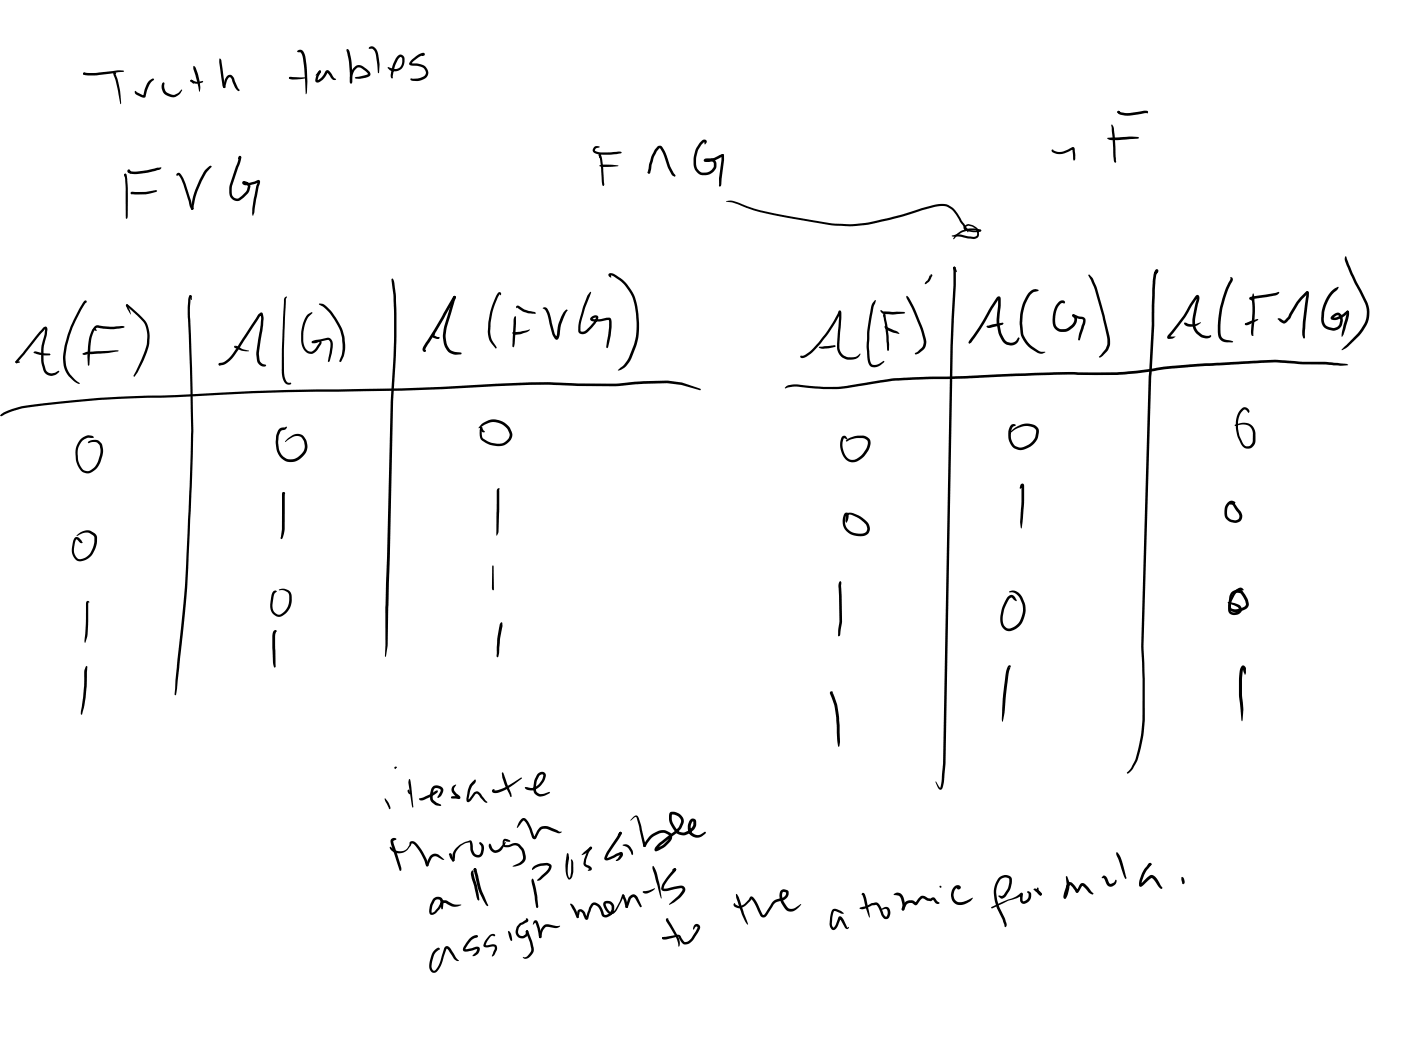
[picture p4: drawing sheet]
<svg xmlns="http://www.w3.org/2000/svg" width="108mm" height="81mm" viewBox="0 0 108 81" stroke-linecap="round" stroke-linejoin="round" font-family="sans-serif">
<g fill="#000">
<path d="M6.4 5.6h1.6a3.6 3.6 0 0 1 1.6-.1h-.1a11.2 11.2 0 0 1-2.9 .3l-.2-.1zM6.4 5.7l.1-.1 .1 .1h-.2zM6.4 5.6h.2l-.1 .1zM8.7 5.6h.2l-.1 .1 .1-.1 .2 .8 .2 .7v.9zM9.6 13.4h.1v.1h-.1zM9.6 13.4h.1v.1a.1 .1 0 0 1-.1 .1 .1 .1 0 0 1 0-.1zM9.6 13.4h.1l.1 .1v1v2.2l-.1 .2zM9.9 13.1h.1v.3l-.1-.2h.1a5.7 5.7 0 0 0 2.1-.3h.3l-.1 .2-.4 .1a3.3 3.3 0 0 1-2 .1l-.1-.1zM10.1 14.8h1.1l.8-.2 .1 .1-.9 .3h-1v-.1v.1zM10.4 7.1v-.1l.7 .4 .1-.5 .3-.7a.25 .25 0 0 1 .4-.1l-.4 .5-.3 .8a.19 .19 0 0 1-.1 .1 .19 .19 0 0 1-.2 0l-.4-.2zM12.5 6.4h.2v.4a.71 .71 0 0 0 .8 .5l.5-.4-.2 .4-.2 .2a.82 .82 0 0 1-.9-.2 .82 .82 0 0 1-.2-.9zM13.6 13.4l.1-.1a.61 .61 0 0 1 .5 .6l.7 2.2-.1 .1-.2-.3-.6-2-.2-.4-.2 .1v-.1z"/>
<path d="M15.8 13.1l.5-.3-.1 .1a5.6 5.6 0 0 0-1 1.9l-.3 1.3-.1 .1-.1-.1v-.3l.2-.9 .5-1zM14.7 6.2l.4 .1h.6l-.6 .1-.4-.1zM14.7 6.2h.1l.1 .2-.2-.1zM14.9 5.1l.2 .2 .3 .9v.6v.3l-.5-1.8zM16.9 4.5h.1l.1 .2 .3 2-.1 .1-.2-.2zM17.5 5.9l.1-.1a.34 .34 0 0 1 .5 .3l.4 .9h-.1l-.3-.3-.4-.8-.2 .3-.1 .5-.2 .1 .1-.6zM17.2 6.6h.1v.2h-.1zM18.4 12l.2 .1-.2 .2-.1-.1zM18.4 12l.2 .1v.1l-.7 2.1v.5v.3l.3 .2h.2l.2-.2a1.01 1.01 0 0 0 .5-.7l-.1-.2-.2-.1h.4l.7-.2h.1l-.4 2.5-.1 .2-.1-.5 .2-.8 .1-1 .1-.3 .1 .1-.6 .2h-.5a.15 .15 0 0 1-.1-.2 .15 .15 0 0 1 .2-.1l.3 .1 .1 .3a1.49 1.49 0 0 1-1.1 1.1 .65 .65 0 0 1-.5-.7v-.5zM22.3 5.9l1.3 .1-1 .1h-.3zM22.3 5.9l.2 .1-.2 .1zM22.9 3.9l.2-.1a.6 .6 0 0 1 .5 .8l.1 1.6-.1 1.1-.1-1.7a2.42 2.42 0 0 0-.3-1.6h-.3z"/>
<path d="M24.6 5.5l.1-.1v.2l-.4 .2zM24.6 5.5v-.1l.1 .1-.2 .7 .7-.8 .2 .1 .3 .5a.11 .11 0 0 1 .2 .1 .11 .11 0 0 1-.1 .1 .11 .11 0 0 1-.1-.1l-.5-.5-.3 .5-.3 .2a.19 .19 0 0 1-.3 0 .19 .19 0 0 1 0-.2zM26.7 3.8h.2a6.2 6.2 0 0 1 .2 2.5l-.1 .1v-.1l-.1-1.5-.2-.9h.1h-.1zM27.4 5.1l.1-.1a.76 .76 0 0 1 .8 .3l.2 .3v.3l-.8 .2h-.3l-.1-.1 .1-.1 1-.2-.6-.5-.3 .1-.3 .4-.1 .6-.1 .1a1.17 1.17 0 0 1 .4-1.3zM28.4 3.6h.1a.52 .52 0 0 1 .6 .6l.1 .8v.6l-.3-1.5-.2-.3h-.2zM30.6 4.3a.31 .31 0 0 1 .4-.1 .31 .31 0 0 1 .2 .4l-.1 .4-.2 .3-.4 .2-.5-.1-.1-.2 .6 .1 .4-.1 .1-.3v-.4l-.1-.1h-.1a2.12 2.12 0 0 0-.5 1.5l-.1 .2-.1-.2a2.78 2.78 0 0 1 .5-1.5zM31.7 4.6h.1a1.1 1.1 0 0 1 .9-.5 .12 .12 0 0 1 .1 .2 .12 .12 0 0 1-.2 0 .12 .12 0 0 1 0-.2v.2l-.4 .2-.5 .4h.4a.7 .7 0 0 1 .8 .3 .7 .7 0 0 1-.1 .8 1.29 1.29 0 0 1-1 .2h-.1l-.1-.2h.6l.5-.1 .1-.2v-.2a.72 .72 0 0 0-.8-.4h-.1a.24 .24 0 0 1-.4-.1 .24 .24 0 0 1 .2-.4zM46.1 11.9h.2l-.1 .3zM45.8 11.3h.2h.2l-.3 .1v.2a3.1 3.1 0 0 0 1.7 .1l.3 .1a3.2 3.2 0 0 1-2.1 0l-.1-.2zM46.2 11.9h.1l-.1 .1h-.1zM46.2 12.7h.7l.8 .1-1.3 .1zM46.2 11.9h.1l.1 .4 .2 1.9-.1 .1-.1-.3z"/>
<path d="M46.5 14.2v.1zM50.7 11.3l.2-.1a1.08 1.08 0 0 1 .5 .9l.3 .8 .3 .6v.1l-.2-.1-.3-.5-.4-1.1-.2-.5-.3 .2-.2 .5-.3 1.2-.2 .1v-.1l.1-.1-.1 .1 .3-1.2zM54 10.9l.2-.1h.2l.1 .1-.2 .2-.1-.1a1.77 1.77 0 0 0-.3 2.2l.2 .1 .6-.1 .3-.3v-.3l-.2-.2h-.4v-.1h.3l1-.4v.2l-.6 .2-.7 .2a.15 .15 0 0 1-.2-.2 .16 .16 0 0 1 .3-.1 .6 .6 0 0 1 .7 .3v.1a.88 .88 0 0 1-.9 .9 .88 .88 0 0 1-.9-.9 2.13 2.13 0 0 1 .6-1.7zM55.6 11.9h.2v.4l-.2 2-.1 .1-.1-.1v-.6zM55.9 15.5h.4l.4 .1a17.7 17.7 0 0 0 5.1 1.2 14.1 14.1 0 0 0 4.9 .4l2.7-.6 2.6-.8a1.48 1.48 0 0 1 1.8 .7l.8 1.2v.2l-.3-.3-.9-1.4a1.25 1.25 0 0 0-1.4-.3l-3.2 1a11.6 11.6 0 0 1-4.9 .4 35.5 35.5 0 0 1-6.4-1.3zM73.3 18.2l.6-.1 1.1 .2 .2-.1 .1-.2-.1-.3-.3-.2-.3-.1-.2 .1v.1l.6 .2 .5-.1 .1 .1a.65 .65 0 0 1-.7 .1l-.5-.1-.2-.3 .4-.2 .4 .1a.67 .67 0 0 1 .4 .8l-.1 .1-.3 .1zM73.7 18.1a1.93 1.93 0 0 1 1.9-.4v.1h-.1a2.04 2.04 0 0 0-1.3 .1l-.7 .5zM81.1 11.5v.1l.7 .1 .9-.4 .2 .6-.1 .5-.1-.1-.1-.8h.1l-.4 .2a1.08 1.08 0 0 1-1.3 0zM85.3 10.7l1.8-.2 .7 .1-1.7 .2h-.5zM85.6 9.6h.1l.1 .2 .1 .7 .1 2h-.1l-.1-.1v-.4zM86.1 8.6h.2l-.1 .1h-.1zM86.1 8.6h.3a3.8 3.8 0 0 0 1.8-.1l.3 .1-.1 .2-.1-.1h.1h-.2a3.7 3.7 0 0 1-1.9 .1l-.2-.1z"/>
<path d="M86.1 8.6h.2h-.2h.1l.1 .1h-.2zM103.6 19.8h.1l.5 1.3 1.2 2.2a2.33 2.33 0 0 1-.7 2.6l-.8 .8-.5 .3 1.2-1.3a2.14 2.14 0 0 0 .6-2.3l-1.2-2.4-.4-.9zM.1 31.9a7.3 7.3 0 0 1 3.3-.8l4.4-.5 4.6-.1a305.6 305.6 0 0 1 18.5-.6l3.2-.1a85 85 0 0 1 8.4-.3l5 .1 2-.2a8.4 8.4 0 0 1 4.5 .6l-.1 .1a9.3 9.3 0 0 0-4.4-.5l-2 .2-6.6-.1a535.2 535.2 0 0 1-21.5 .6l-5.9 .3a67.8 67.8 0 0 0-12.3 1l-1.1 .5-.1-.1zM3.3 25.2a.19 .19 0 0 1 .3 0 .19 .19 0 0 1 0 .3l-.2 1.2a3.6 3.6 0 0 0 .1 1.8l.2 .2 .2 .1 .6-.2h.1l-.3 .3-.3 .1a.66 .66 0 0 1-.7-.6l-.1-.6v-.9l.3-1.6-2.2 2.7-.1-.1zM1.2 27.8h.2l-.1 .2-.1-.1zM1.2 27.8l.3 .1-.2 .1zM2.6 27.2l.1-.1 1.2 .2-.5 .1zM6.4 27.2l.4-.1 2.3-.1-.8 .2-1.8 .1h-.2zM6.5 23.2h.1l.1 .1h-.2h.1l-.7 1.2a5.5 5.5 0 0 0-.7 4l.2 .4 .8 .6-.1 .1-.3-.2-.5-.4a2.97 2.97 0 0 1-.2-2.8l.6-1.6zM7.3 25.2l.2-.1 1 .1 .9-.1 .2 .1-.9 .2-1.2-.1-.3 .2-.1-.1zM6.2 33.8l.6-.3 .3 .1 .1 .1-.5 .1a1.2 1.2 0 0 0-.7 1.3v.4a.76 .76 0 0 0 .8 .8 1.26 1.26 0 0 0 .8-1l.1-.5v-.5l-.4-.2-.5 .1a.15 .15 0 0 1 0-.2 .15 .15 0 0 1 .2-.1h.5l.4 .4a2.22 2.22 0 0 1-.4 1.7 .86 .86 0 0 1-.9 .5 .86 .86 0 0 1-.7-.8l-.1-.5a1.55 1.55 0 0 1 .4-1.4zM7.2 25.3h.1l.2 .2-.2-.1-.2 .6-.3 2.2-.1-.7 .1-.7a2.9 2.9 0 0 1 .4-1.5z"/>
<path d="M9.7 23.5h.1v.1h-.1zM9.8 23.5l1.2 1a2.17 2.17 0 0 1 .5 1.9l-.4 1.4-.5 .9-.3 .3v-.1l.8-1.6a2.8 2.8 0 0 0 0-2.4l-1.4-1.3zM9.7 23.5h.2l.2 .7-.3-.4zM14.6 22.8h.2v.3zM14.6 22.8h.2l-.2 1.1a171 171 0 0 1-.8 27.4l-.2 1.8-.1 .5-.1-.1 .1-1.1a152.8 152.8 0 0 0 1.2-16.2 206.4 206.4 0 0 0-.2-12.4v-.8zM19.9 24.2l.3-.1 .1 .3-.1 1.2a4.3 4.3 0 0 0-.2 2.2l.2 .2 .3 .2a.47 .47 0 0 1-.7-.4 4.7 4.7 0 0 1 .2-2.3l.1-.9v-.4h.1l-1.6 2.4a2.86 2.86 0 0 1-1.4 1.5l-.2 .1v-.1l-.1 .1-.1-.1 .1-.1a1.35 1.35 0 0 0 1.1-.8zM18 26.7l.2-.1 1 .4h-.6l-.5-.2zM21.8 37.9h.1l.1 .1-.2 .1zM21.8 37.9l.1 .1v2.8l-.1 .6-.1 .1h-.1l.1-.7zM22 22.9h.1l-.1 .2v1.4l-.1 4.2 .2 .7 .4 .1-.2 .1a.63 .63 0 0 1-.6-.7l.1-4.4zM21.5 33.1l.2-.2h.4l-.1 .2-.4 .2a1.86 1.86 0 0 0 .2 1.9 1.05 1.05 0 0 0 1.7-.9l-.2-.5a.56 .56 0 0 0-.7-.1l-.6 .4 .5-.5a.7 .7 0 0 1 .9 .1l.3 .6a1.23 1.23 0 0 1-1.3 1.3 1.23 1.23 0 0 1-1.2-1.4 1.56 1.56 0 0 1 .3-1.1zM23.7 24.3l.3-.3 .1 .1-.3 .2a2.64 2.64 0 0 0-.4 2l.2 .6 .3 .2 .4-.2 .3-.5h-.6a.43 .43 0 0 1 .6-.2l.2 .1-.1 .2a1.33 1.33 0 0 1-.6 .8h-.1a.89 .89 0 0 1-.8-1 2.92 2.92 0 0 1 .5-2z"/>
<path d="M24 26.3l1.2-.3 .3 .2 .1 .5-.2 1-.1 .2v-.1l.2-1.1-.1-.4-.2-.1-.7 .2a.24 .24 0 0 1-.3 .1 .24 .24 0 0 1-.2-.2zM24.6 23.4a2.11 2.11 0 0 1 1.4 1.2 3.5 3.5 0 0 1 .6 2.4l-.1 .5-.2 .4h-.1l.2-1.4a4.1 4.1 0 0 0-1.8-3.1zM30.2 21.5h.1l.1 .2a35.1 35.1 0 0 1 0 8l-.5 20-.2 .9v-3.8l.4-15.9a44.2 44.2 0 0 0 .1-9.1zM34.9 22.8h.2v.2l-2.4 3.9a.11 .11 0 0 1-.1 .2 .11 .11 0 0 1 0-.2v-.2zM32.7 26.9l.1 .1v.1h-.1zM32.7 27l.1 .1h-.1zM33.3 25.7l.2-.1v.1v.2l.4 .1-.2 .1-.3-.1-.1-.1zM34.9 22.8h.2v.2h-.1zM35 22.8h.1v.1l-.7 2.3a1.89 1.89 0 0 0 .3 1.8l.9 .2-.1 .1h-.4a1.35 1.35 0 0 1-1-1.7zM37 32.9h.1v.1h-.1zM37.1 32.7a1.46 1.46 0 0 1 2.2 .2l.1 .3a.94 .94 0 0 1-.2 .9 .94 .94 0 0 1-1 .3l-.7-.2a.83 .83 0 0 1-.4-1.3l.1 .1v.7l.1 .1a1.79 1.79 0 0 0 1.5 .3l.4-.3 .1-.3a1.25 1.25 0 0 0-1.6-.9l-.8 .4zM37 32.9h.1l.3 .4a.26 .26 0 0 1-.3-.1 .26 .26 0 0 1-.1-.2z"/>
<path d="M38.3 37.7h.2v1.7l-.1 1.6-.1 .3v-3.4zM38.4 22.6l.1-.1 .1 .1v.1h-.1l-.1 .1a5.9 5.9 0 0 0-.6 2.7v.1a1.61 1.61 0 0 0 .4 1.1l.1 .1h-.1a1.62 1.62 0 0 1-.6-1 6.1 6.1 0 0 1 .7-3.1zM39.5 25.6l.1-.1v.2v-.1l1.2-.2a.2 .2 0 0 1-.3 .2l-.7 .2a.18 .18 0 0 1-.2 0 .18 .18 0 0 1-.1-.2zM39.6 24.4h.2v.5l-.1 1.6-.2 .3v-.2zM39.8 23.6l1.5 .5h-.6l-.4-.1-.4-.3-.1 .1v-.1zM41.8 23.7h.2a.56 .56 0 0 1 .4 .5l.3 1.5 .2 .3h-.1l.2-.9 .3-.7 .3-.5 .1-.1v.1l-.5 1.1-.1 .6a.38 .38 0 0 1-.3 .6l-.2-.4-.5-1.7zM45.5 22.5v.1l-.7 2.1-.1 .8h.4l.4-.3 .4-.7h-.1l-.2 .1 1.3-.1 .2 .1a4.8 4.8 0 0 1-.3 2.2l-.1-.1a5.9 5.9 0 0 0 .2-2l-.7 .1h-.6l-.1-.3 .2-.2h.3l.1 .2-.4 .6a.93 .93 0 0 1-1 .6l-.1-.2a4.8 4.8 0 0 1 .3-1.9l.4-.8zM46.9 21.1h.4a3.6 3.6 0 0 1 1.9 3.2v1.3l-.2 1.1a3.5 3.5 0 0 1-.7 1.5l-.4 .3h-.3l.5-.4a3.6 3.6 0 0 0 .7-1.5l.2-1v-1.3a3.2 3.2 0 0 0-2-3.1l.1 .2-.2-.1zM60.6 29.8l.7-.2 1.6 .2a10 10 0 0 0 3.2-.2l1.8-.3a49.7 49.7 0 0 1 6.6-.3l6.7-.3h4.9l5.6-.6 6.5-.4 2.2 .2h1.8l1.7 .2-.6 .1-5.1-.3-6.4 .4-5.7 .6h-4.9l-7.6 .3a43 43 0 0 0-5.6 .3l-2.1 .3a9.8 9.8 0 0 1-3 .1l-1.6-.1-.8 .1zM64.6 23.9l.2 .1v.2l-.1 2.3a.92 .92 0 0 0 .3 .9l.3 .1h.5l.5-.2-.1 .2-.3 .2a1.12 1.12 0 0 1-1-.1 1.09 1.09 0 0 1-.4-1.1l.1-2.4h.2l-.4 .8-.8 1a5.4 5.4 0 0 1-1.5 1.6 .21 .21 0 0 1-.3 .1 .21 .21 0 0 1-.1-.2l.1 .1 .2-.1a7.1 7.1 0 0 0 1.9-2.1zM63.1 26.8l1.2-.2 .1 .1-1 .2zM64.9 33.6h.2l.2 .2h-.3a1.25 1.25 0 0 0 .6 1.6 1.51 1.51 0 0 0 1.3-1.3l-.1-.2-.3-.1a1.67 1.67 0 0 0-1.2 .2l-.1-.1a1.73 1.73 0 0 1 1.3-.3 .66 .66 0 0 1 .6 .4 .66 .66 0 0 1-.2 .7 1.29 1.29 0 0 1-1.5 .8 1.53 1.53 0 0 1-.5-1.9z"/>
<path d="M67.4 23.1l.1 .1-.2 .4a12.7 12.7 0 0 0-.4 3.1l.1 1 .2 .4a.53 .53 0 0 0 .6-.1l.3-.2v.1l-.2 .2a.59 .59 0 0 1-.8 .2 .59 .59 0 0 1-.3-.7v-.8a12.9 12.9 0 0 1 .3-3.1l.1-.3zM67.8 23.9l1.9 .2-.8 .1h-.8zM68.1 24.2l.1 .1-.1 .1zM68.1 24.2h.1l.2 .8 .1 1.5-.1 .6v-.1zM68.2 25.1l1.1 .6-.8-.2a.33 .33 0 0 1-.3-.4zM69.8 22.8h.1l.1 .1 .4 .7 .7 1.7a1.81 1.81 0 0 1 .2 1.4l-.5 .5-.3 .1 .6-.6 .1-.4-.3-1.1zM71.7 21.1l.1 .1-.1 .4-.4 .3 .3-.6 .1-.1v.1v-.1zM73.4 20.6l.1-.1 .1 .1 .1 1.4-.3 4.7-.5 32.1-.3 1.9a.19 .19 0 0 1-.2 .2 .19 .19 0 0 1-.1-.2l-.2-.5 .4 .5 .2-1.9 .5-32.1 .3-4.7zM73.5 20.6h.1l.1 .3v.1l-.2-.3zM76.8 22.9l.1-.1a.16 .16 0 0 1 .2 .1 .16 .16 0 0 1 0 .1l-.1 1.7 .1 .9a1.15 1.15 0 0 0 .5 .8h.5l.3-.4 .2 .1-.2 .3-.2 .1-.3 .1h-.3a1.3 1.3 0 0 1-.7-1l-.1-.9 .1-1.7h.1l-1.4 2.4-.8 1-.1 .1-.1-.1zM76 25.2l1.2-.3h.1l-1 .4zM77.9 32.8l.2-.1 .2 .1-.3 .1-.1 .2v.8a.8 .8 0 0 0 .6 .6 .8 .8 0 0 0 .8-.3 1.11 1.11 0 0 0 .5-1l-.1-.2a1.49 1.49 0 0 0-1.9 .4 .87 .87 0 0 1 .6-.6 1.35 1.35 0 0 1 1.4 0 .52 .52 0 0 1 .2 .7 1.39 1.39 0 0 1-1.9 1 1.39 1.39 0 0 1-.4-1.2z"/>
<path d="M78.7 37.3h.2v.2v1.4l-.2 1.8-.1-.5 .1-2.8 .1 .1-.2 .2zM79.3 22.5l.4-.2 .3 .1-.4 .1a2.81 2.81 0 0 0-.8 1.9v1.2a1.91 1.91 0 0 0 .7 1.1l.6 .4 .4 .1h-.4l-.7-.3a2.08 2.08 0 0 1-.8-1.3 4.1 4.1 0 0 1 .6-3zM81.6 23.3l.3-.2 .2 .2-.1 .1-.1-.1-.2 .1a1.66 1.66 0 0 0-.2 1.8l.2 .2a.99 .99 0 0 0 1-.6l.1-.3-.2-.2 .1-.1 .3 .2v.3a1.01 1.01 0 0 1-.8 .8 1.01 1.01 0 0 1-1-.3 2.1 2.1 0 0 1 .4-1.9zM82.7 24.2l.5 .2a.34 .34 0 0 1 .4 .3l-.5 1.5v-.5l.4-1-.9-.3zM83.9 21.1l.3 .3a10.7 10.7 0 0 1 .9 2.9l.4 1.5a1.33 1.33 0 0 1-.2 1.3l-.4 .4-.2 .1v-.1l.5-.6a1.14 1.14 0 0 0 .1-.9l-.4-1.6a11.9 11.9 0 0 0-.9-2.8l-.1-.4zM89.1 20.8l.1-.1 .1 .2-.2 .3-.2-.1 .1-.2h.1h.1l-.1 .3-.1 1-.1 2.8-.2 4-.6 20.8 .1 5.7-.1 1.4a7.1 7.1 0 0 1-.7 2.2l-.5 .5-.1-.1 .4-.4a5 5 0 0 0 .6-2.1l.2-1.5v-3.2l-.1-2.5 .6-20.8 .2-4 .1-3.4 .1-.5zM92.1 22.8a.2 .2 0 0 1 .3 0 .2 .2 0 0 1 0 .3l-.3 1.3a1.26 1.26 0 0 0 .2 1.2l.4 .2 .3 .1 .3-.1v.1a.39 .39 0 0 1-.5 .2l-.2-.1-.4-.3a1.45 1.45 0 0 1-.3-1.4l.3-1.4h.1l-1 1.6-1.2 1.5v-.1h.5l-.1 .1a.29 .29 0 0 1-.3 .2 .29 .29 0 0 1-.3-.3l1.3-1.6zM91.2 24.9l.1-.1 .3 .2h.4l.5-.2-.2 .2a.92 .92 0 0 1-1 0zM94.8 21.4a.19 .19 0 0 1 .2 .1 .19 .19 0 0 1-.1 .3l-.3 .5a7.8 7.8 0 0 0-.6 3.3 .61 .61 0 0 0 .8 .6l.2 .1a.79 .79 0 0 1-1.2-.6 8.3 8.3 0 0 1 .7-3.5l.3-.7zM95 38.7h.1h.1l-.1 .1zM94.6 38.7l.3-.1 .3 .1-.1 .1h-.3a.69 .69 0 0 0-.3 .7 .69 .69 0 0 0 .5 .6l.4-.1 .1-.3-.5-.8h-.2v-.1h.3l.5 .6a.53 .53 0 0 1 .1 .6 .53 .53 0 0 1-.6 .3 .84 .84 0 0 1-.7-1.3zM95.9 24.9l.6-.2 .5-.1-.8 .4-.2 .1z"/>
<path d="M95.9 24.9h.1l.1 .1h-.1zM95.9 25l.1-.1 .1 .1-.1 .1zM95.6 31.5l.2-.1h.3a.19 .19 0 0 1 .2 .2 .19 .19 0 0 1-.1 .2l-.2-.2h-.2a1.88 1.88 0 0 0-.2 2.1l.3 .6 .4 .1 .2-.3v-.7a.71 .71 0 0 0-.9-.7l-.4 .1-.1-.1a1.44 1.44 0 0 1 1.1-.1l.4 .3 .1 .5v.8l-.4 .4a.58 .58 0 0 1-.7-.4 2.31 2.31 0 0 1 0-2.7zM96.3 22.9l2.2-.4 .1 .1-.3 .2-.7 .1-1.2 .2v-.2l.1 .1v.2l-.2-.2zM96.5 22.6h.1l.1 .3v1l-.2 1.9h.1l-.1 .1-.1-.4zM98.4 24.6l.2-.1 .4 .2 .2-.3 .8-1.2a1.64 1.64 0 0 1 .7-.8l.1 .2h-.1h.1l-.7 .8-.9 1.3a.46 .46 0 0 1-.8-.1zM100.7 22.5h.1l.1 .2-.4 3.4-.1-.2-.1-.4zM102.6 22.4l.5-.3v.2a2.72 2.72 0 0 0-1.1 2v.5a.56 .56 0 0 0 .6 .4l.2 .1 .3-.1 .2-.5-.1-.3-.1-.1-.4 .2h.1a1.38 1.38 0 0 0 1-.5h.1v.1a1.27 1.27 0 0 1-1.3 .5 .42 .42 0 0 1 .5-.5l.3 .2a.94 .94 0 0 1-.1 1 .89 .89 0 0 1-1 .1 .89 .89 0 0 1-.5-.9 3.2 3.2 0 0 1 .8-2.1zM103.8 24v-.1a.27 .27 0 0 1 .1 .4l-.4 1.5-.1 .2v-.4zM5.9 41.3l.4-.4h.6l.5 .3 .1 .5a1.42 1.42 0 0 1-1.5 1.5l-.2-.1a1.06 1.06 0 0 1-.2-1l.1-.6 .3-.1 .4 .4h-.2l-.3-.2-.2 .6a.64 .64 0 0 0 .6 .9l.1-.1a1.37 1.37 0 0 0 .9-1.3v-.4l-.4-.2a.98 .98 0 0 0-1 .2zM6.6 51.4h.1v1.5l-.2 1.4-.2 .8-.1-.3 .3-1.9v-1.2zM6.7 46.3l.2 .1h-.1v.7a5.4 5.4 0 0 1-.2 2.4h-.1v-.1z"/>
<path d="M21.1 48.6l.1-.1 .1 .1-.1 .4v2.3v.2l-.2-.3v-1.4v-.8zM21.1 45.6l.1-.1 .1 .1-.2 .2-.1 .8a.55 .55 0 0 0 .1 .6 .55 .55 0 0 0 .6 .1l.2-.2a1.28 1.28 0 0 0 .4-.8l-.1-.6-.3-.2-.4-.1h.4l.4 .1 .1 .3 .1 .5a1.18 1.18 0 0 1-1.2 1.2 .86 .86 0 0 1-.5-1l.1-.6zM30.4 59.1h.2l-.1 .2zM38 43.6l.1 1.8-.1 .1-.1-.2zM38.6 48h.1v.2l-.2 1-.1 1.2-.1 .3v-.1v-1.4zM38.7 59.6l.1-.1 .6 1.6v.3l-.5-.9zM64 53.3h.2l-.1 .1h.1l.3 .9 .1 .5 .1 2.4-.1 .4-.1-.6-.1-1.9-.1-.8-.4-.9zM64.7 44.8l.1 .1 .1 3-.2 1-.1 .1 .1-1.1-.1-2.8zM65.1 39.5a.22 .22 0 0 1 .3 .1 .22 .22 0 0 1 0 .3l-.2 .4-.1-.2 .1-.4-.1 .3a1.03 1.03 0 0 0 .5 1 1.03 1.03 0 0 0 1.2-.1v-.3a1.1 1.1 0 0 0-.7-.7l-.9-.3 .3-.1a2.04 2.04 0 0 1 1.3 .8 .65 .65 0 0 1 .1 .8 .65 .65 0 0 1-.8 .2 1.15 1.15 0 0 1-1-.5 1.15 1.15 0 0 1 0-1.3zM77.7 51.3h.1l.1 .1h-.1h.1l-.2 .5-.3 3-.2 .7 .1-2.1 .2-1.7zM77.8 45.6a.73 .73 0 0 1 1 .4l.2 .5a1.6 1.6 0 0 1-1.3 2.1 .91 .91 0 0 1-.6-1.2 2.13 2.13 0 0 1 .8-1.5 .35 .35 0 0 1 .4 .2v.2l-.3-.2h-.1a2.6 2.6 0 0 0-.6 1.7 .57 .57 0 0 0 .3 .6 .57 .57 0 0 0 .7-.2 1.7 1.7 0 0 0 .5-1.7l-.2-.4a.86 .86 0 0 0-.9-.5zM94.9 45.6l.2-.1 .6 .2h-.6l-.2 .3v.9l.2 .1 .3-.1 .5-.2 .1-.1-.1-.3-.4-.7h-.2l-.2 .2-.1-.1 .2-.3h.3l.2 .1a1.87 1.87 0 0 1 .5 1v.2a.98 .98 0 0 1-1.5 .2v-.9z"/>
<path d="M95.2 45.5l.4-.2 .2 .2h-.3l-.2 .2-.5 .8 .1 .6 .3 .1 .3-.2-.1-.2-.8-.4 .5 .1 .5 .2a.45 .45 0 0 1 0 .5 .45 .45 0 0 1-.5 .2l-.3-.1-.1-.2a1.72 1.72 0 0 1 .3-1.3zM95.7 51.3a.3 .3 0 0 1 .3 .1 .3 .3 0 0 1 0 .4l-.1 .2-.2-.5h.1l-.1 .8 .1 2.3-.1 1-.2-2.3v-1.3zM29.6 61.5l.4 .4 .1 .3-.1 .2zM30 65.3l.1-.1 .5 .4h.5l.3-.2 .2-.5 .2-.1a3.2 3.2 0 0 1 1.2 1.8v.1h-.2l-.4-1-.6-.7h-.1l-.4 .5-.4 .2a.74 .74 0 0 1-.9-.4zM30.1 64.7l.2-.1 .3 .1-.3 .1v.1l.6 2a.12 .12 0 0 1-.1 .2 .12 .12 0 0 1-.1-.2l-.6-1.8zM31.5 60.8l.1 .3a.09 .09 0 0 1-.1 .1 .11 .11 0 0 1-.1-.2zM31.5 60.1h.1v.2l.2 1.9-.3-1.8zM32.3 61.6l1.3-.7 .1 .1-.3 .3-.5 .2a.37 .37 0 0 1-.6 .1zM33.2 65.9l.2-.1h.3l.5 .4h-.1l-.5-.2h-.2l-.5 .8-.1-.1zM33.4 60.6l.4-.1 .2 .1 .2 .3-.2 .4-.3 .2v-.1l.3-.5-.4-.2-.2 .1v.8l.6 .4-.1 .1-.4-.1a.92 .92 0 0 1-.1-1.4zM33.5 73.2a.26 .26 0 0 1 .4-.1l-.1 .1-.1-.1 .1 .1-.3 .3-.2 .5a.71 .71 0 0 0 .1 .8 .67 .67 0 0 0 .5-.6l.4-1.3a.32 .32 0 0 1 .5 .3l.6 .8h-.2a1.39 1.39 0 0 1-.6-.7l-.2-.2-.2 .6a2.05 2.05 0 0 1-.6 1.2h-.3a.8 .8 0 0 1-.1-1zM33.4 69.2l.3-.1 .3 .1 .2 .3-.1 .5v.1l-.1-.1-.1-.6-.2-.1-.2 .1-.2 .4v.5l.2-.1 .6-.8h.3l.2 .1a1.14 1.14 0 0 0 .9 .2v.1a1.01 1.01 0 0 1-1.2-.2h-.1l-.6 .7-.3 .2a.26 .26 0 0 1-.2-.1 .26 .26 0 0 1 0-.3l.1-.4z"/>
<path d="M34.6 65.8h.2l.2 .5a.51 .51 0 0 1-.4-.4h.1h-.1zM34.9 60.6l.2-.1-.1 .4 .4 .4a.15 .15 0 0 1 .1 .2 .15 .15 0 0 1-.2 .1l-.5-.1 .1-.2 .5 .1-.1 .1-.2-.2a.52 .52 0 0 1-.2-.7zM34.8 61.4h.1l-.1 .1zM35.2 65.3l.3-.2 .7-.3a.31 .31 0 0 1 .2 .4v.3a.4 .4 0 0 0 .5 .4l.1-.2 .1-.3-.2-.4 .1-.1 .2 .1 .1 .3-.1 .5-.1 .2a.56 .56 0 0 1-.9-.5v-.6a1.37 1.37 0 0 0-1 .7l-.1 .5a.2 .2 0 0 1-.2 .2v-.5zM34.9 66.2h.1v.2l-.2-.1zM36.3 67.1h.2l.2 1.1 .2 1.2-.2-.3-.4-1.5v-.3zM36.5 66.9h.1l.1 .1-.2 .2zM36.4 60.2l.2-.1h.1l-.4 .8-.2 .8v-.1l.5-.6a.38 .38 0 0 1 .5 .3l.5 .5-.1 .1-.2-.1-.5-.6-.5 .4a.2 .2 0 0 1-.2 .2 .2 .2 0 0 1-.2-.2l.2-.8zM36.7 72.1h.1v.1h-.1zM36.5 66.9l.2 .1 .4 1.4 .5 1.3v.1l-.4-.4-.3-.8zM36.2 72.3a.44 .44 0 0 1 .6-.1l-.5 .3-.5 .6 1-.2a.2 .2 0 0 1 .2 .3l-.2 .3-.3 .2-.1-.1 .3-.2 .1-.3-.8 .2a.24 .24 0 0 1-.3 0 .24 .24 0 0 1 0-.4zM37.7 65l.3 .4 .2 .1 .2-.1 .6-.5-.5 .7-.3 .1-.3-.1a.54 .54 0 0 1-.2-.6z"/>
<path d="M37.7 72.1l.2-.1a.12 .12 0 0 1 .2 0 .12 .12 0 0 1 0 .2l-.1-.2v.1l-.2 .1-.4 .6h.6a.31 .31 0 0 1 .3 .2 .31 .31 0 0 1-.1 .3l-.1 .3-.2 .1 .2-.7h-.5a.23 .23 0 0 1-.3 0 .23 .23 0 0 1 0-.3zM37.9 60.8h.2v.1a1.35 1.35 0 0 0 .9-.3l1.1-.7 .1 .1-.9 .7a1.46 1.46 0 0 1-1.3 .4zM39.1 71.8h.1l.2 .2 .1 .5h-.1zM38.8 64.7h.3l.2 .1v.1l-.4-.1v.3l.8-.1 .4 .1 .3 .5 .1 .5-.1 .3a1.11 1.11 0 0 1-.9 .4l.8-.6-.1-.6-.4-.4-.6 .1h-.4l-.1-.3zM40.2 63.1l.2-.1 .3 .3 .3 .5 .2 .7 .2-.5a.67 .67 0 0 1 .9-.3l1 .4-.3 .1-.9-.3h-.3l-.2 .2-.3 .5-.2 .1-.1-.2-.2-.7-.4-.6-.6 .6zM41.4 59.6l.4-.1 .3 .2-.1 .4-.3 .4-.7 .4h-.4l-.2-.2 .1-.1 .5 .1 .4-.1 .4-.5v-.4l-.2 .1-.2 .3-.1 .9 .3 .2 .7-.2 .1 .1-.5 .2-.4 .1a.56 .56 0 0 1-.4-.7l.1-.6zM40 71.2l.5-.3a.11 .11 0 0 1 .2-.1 .11 .11 0 0 1 0 .2l-.6 .3-.1 .2-.1 .3 .1 .3h.3l.2-.1v-.3h.1l.1 .1v.3l-.4 .2-.4-.1a.52 .52 0 0 1-.1-.6zM40.5 71.7h.2l.4 1.4v.3l-.3 .4a.25 .25 0 0 1-.3 .1 .25 .25 0 0 1-.2-.2h.3l.3-.5zM41.1 66.8l.4-.2 .7-.1a.35 .35 0 0 1 .3 .3 .35 .35 0 0 1-.2 .4l-.6 .6-.3 .1v-.1l.7-.7 .2-.3-.2-.1h-.5l-.6 .3zM41.2 71v-.1a.23 .23 0 0 1 .3 .3l.2 1-.1 .1-.1-.1-.2-1.1-.2 .1zM41 67.7h.1l.2 .8 .2 1.3-.1 .2-.1-.1zM41.9 71.3l.3-.1 1 .2-.3 .1-.8-.1-.3 .3v.3a.15 .15 0 0 1-.1 .2 .15 .15 0 0 1-.2 0l.1-.5z"/>
<path d="M41.6 72.1h.1v.2h-.1zM43.7 65.8v-.1l.1 .1v.3l-.1 1.1 .2 .5 .1-.5v-1l.2 .2v.8l-.1 .4a.21 .21 0 0 1-.3 .2 .21 .21 0 0 1-.1-.3l-.1-.8zM43.9 69.7l.1-.1a1.69 1.69 0 0 1 .6 1l-.1 .1h-.1zM44.5 70.1h.2h.2l.3 .6 .2-.8 .2-.3 .3-.1 .3 .2 .3 .8h.2l.3-.2 .1-.4-.1-.3h-.3l.2 .6 .3 .1 .2-.2 .5-1.1h.2v.1l-.6 1.1a.41 .41 0 0 1-.6 .2l-.4-.6v-.2l.1-.1 .3-.1 .3 .1 .1 .3v.3a.66 .66 0 0 1-.8 .5l-.4-.7-.3-.2-.2 .3-.3 .8a.15 .15 0 0 1-.1 .1 .15 .15 0 0 1-.2-.2l-.1-.3-.2-.2-.1 .5h-.1zM44.5 70.6h.1l-.1 .1h-.1zM45 65.7l.4-.4h.2v.1l-.2 .2-.6 .3zM45.5 65.3v-.1a.26 .26 0 0 1-.1 .4l-.3 .9 .4 .3 .1 .2-.3 .1v-.1l.1-.1-.3-.2-.1-.2 .2-.8zM47.7 64.1l.2 .1-.2 .2-.1-.1zM47.7 64.1h.2v.3l-1.2 1.7 .7-.2a.49 .49 0 0 1 .6-.2v.3l-.3 .3h-.3l.4-.5 .1 .1-.8 .3a.34 .34 0 0 1-.5 0l.2-.5zM48 68.9l.1 .1-.1 .1-.1-.1zM48 65.1a.61 .61 0 0 1 .7 .8l-.3-.6zM47.9 69h.2l.2 .3 .1 .6-.1 .1-.1-.1z"/>
<path d="M48.5 69.1l.2-.2a.34 .34 0 0 1 .4 .2l.4 .7-.1 .1-.6-.8-.2 .2-.3 .7-.1-.1zM48.8 63l.2-.2 .2 .3 .5 2v.2l-.1-.1-.6-2.2h-.1l-.3 .2zM49.5 68.7l1-.2a.71 .71 0 0 1-1 .2zM51.6 62.6h.4a.77 .77 0 0 1 .7 .5 .77 .77 0 0 1-.3 .8l-1.5 1.2-.3 .4-.1-.1 .6-.3 .3-.3 .2-.2-.1-.3a.7 .7 0 0 0-.8 0 1.56 1.56 0 0 0-.8 .7l-.2 .2h-.1l.1-.3a1.35 1.35 0 0 1 2-.7 .56 .56 0 0 1-.2 .8l-.8 .5a.19 .19 0 0 1-.3 0 .19 .19 0 0 1 .1-.3l1.8-1.5 .2-.4-.1-.2-.2-.2-.4-.1a1.36 1.36 0 0 0 .7 1.3h.3l.5-.3 .1-.3v-.2a.79 .79 0 0 0-.1 .8 .58 .58 0 0 0 .7 .2l.3-.2h.1l-.4 .4a.77 .77 0 0 1-1-.4 .77 .77 0 0 1 .4-1l.2 .1v.5l-.2 .3-.5 .3a.97 .97 0 0 1-1.2-.7l-.1-.4zM50.3 66.8v-.1a4 4 0 0 1 .6 1.8v.7zM51 72.2l1.3-.2 .4 .6h.2l.4-.3 .4-.9h-.1l-.1 .2a.3 .3 0 0 1 .1-.4l.3 .1v.2l-.3 .7a.9 .9 0 0 1-.9 .6l-.2-.2-.2-.4-1 .2a.15 .15 0 0 1-.2 0 .15 .15 0 0 1-.1-.2zM51 72.2h.1l.1 .1h-.2zM51.3 70.8h.2v.1l.7 1.1a.73 .73 0 0 1 .1 .9l-.2-.6-.8-1.3zM51.8 67l.2-.1 .1 .1-.1 .1zM51.9 66.9h.2v.2h-.2zM51.9 66.9h.1a.21 .21 0 0 1 .1 .2 .21 .21 0 0 1-.2 .2l-.7 .8-.1 .4 1.4-.3 .2 .2 .1 .2-.4 .6-.8 .5 .7-.7 .3-.5-.2-.1-.7 .2a.49 .49 0 0 1-.7-.1l.1-.4zM56.5 69.6h.1l.1 .1a.5 .5 0 0 0 .7-.1l.5-.5a.7 .7 0 0 1 .5 .6l.4 .8 .6-.8a1.21 1.21 0 0 1 1-.6l.1-.1 .1-.2h-.3v.2l.1 .4 .3 .5a.4 .4 0 0 0 .5 .1l.5-.3a.97 .97 0 0 1-.8 .5h-.3l-.2-.2-.2-.5-.1-.4a.46 .46 0 0 1 .2-.6l.3 .1a.48 .48 0 0 1 .1 .5 .48 .48 0 0 1-.4 .3l-.6 .2-.6 .9-.3 .2-.2-.1-.7-1.3v-.1l-.2 .3a.78 .78 0 0 1-1.1 .3z"/>
<path d="M56.7 68.9h.1l.1 .3 .7 2-.4-.7zM64.1 70.1h.4l.5 .3h-.1l-.6-.2-.2 1 .1 .3 .2-.2 .2-.6a.16 .16 0 0 1 .1-.1 .16 .16 0 0 1 .2 .1l.4 .8 .1-.1v.1l-.1 .1-.2-.1-.4-.7h.1l-.4 .7-.1 .2-.2-.1-.2-.4 .1-.8zM66.3 69.9l.9-.3 .4-.1 .2 .2 .3 .8 .2 .1 .1-.2-.1-.3h-.4l.4-.2a.43 .43 0 0 1 .3 .6l-.2 .3h-.2l-.3-.2-.4-.9-.4 .1a.89 .89 0 0 1-.9 .2zM66.4 68.8h.2l.1 .4 .3 1.5-.3-.8-.3-.9 .1-.1h-.1zM68.9 68.9l.3-.1 .3 .2 .2 .7-.1 .5-.1-.1 .1-.1h-.1v-.3l-.1-.6zM69.7 69.5l.3-.1h.3l.3 .2 .2-.4 .3-.2 .6 .3 .3-.1 .3 .3a.14 .14 0 0 1-.1 .2 .14 .14 0 0 1-.1-.1l-.2-.3-.2 .1-.6-.2-.5 .6-.3-.2h-.4l-.3 .6-.1-.2zM72.4 68.3h.1v.1zM73.5 68.3l.2-.1 .3 .1a.16 .16 0 0 1 0 .2 .16 .16 0 0 1-.2 0l-.1-.1 .2-.1-.4 .4v.6a.52 .52 0 0 0 .7 .2l.8-.3a1.05 1.05 0 0 1-1.4 .4 .89 .89 0 0 1-.1-1.3zM76.4 69.9l1.9-.8 .4-.3 .1 .1v.5l.1 .1 .3-.3 .1-.3-.2-.2h.1l.2 .1 .1 .2a.5 .5 0 0 1-.3 .6 .5 .5 0 0 1-.5-.1l-.1-.6 .2 .1-.4 .2-.7 .2-1.3 .6zM77 67.6a.55 .55 0 0 1 .5-.2 .55 .55 0 0 1 .5 .5l-.2 .7-.4 .5-.3 .1-.2-.2h.3l.1-.1 .3-.4 .2-.5-.1-.3-.2-.1a.99 .99 0 0 0-.7 1.2l.2 1 .5 1.1a.34 .34 0 0 1 0 .5l-.8-1.9a1.98 1.98 0 0 1 .3-1.9zM79.7 68.5l.4 .1 .2 .3-.2 .1-.5-.5zM79.9 68.4h.1l.2 .6h-.1l-.2-.2z"/>
<path d="M80.1 68.8h.1v.2h-.1zM82.2 67.5l.2 .7-.2 1a.15 .15 0 0 1-.3 0 .15 .15 0 0 1 .1-.2 1.24 1.24 0 0 1 .4-1 .68 .68 0 0 1 .6 .5l.1 .1h-.1l.2-.5h.3l.8 .8h-.1l-.2-.1-.6-.5-.2 .3a.19 .19 0 0 1-.2 .2 .19 .19 0 0 1-.2-.2l-.4-.4-.3 .9h-.1l.2-.6zM85 67.5a.4 .4 0 0 1 .4 .4l.2 .2 .2-.1 .1-.2a.13 .13 0 0 1 .2 .1 .13 .13 0 0 1-.1 .2l-.3 .2h-.3l-.1-.2-.2-.4-.2-.1zM86 65.7h.1a4.5 4.5 0 0 1 .7 1.9l-.1 .1-.1-.2zM88.5 66.6l.1-.1 .1 .1-.3 .1zM88.5 66.5l.2 .1v.1l-.2-.1zM88.5 66.5h.2v.2a2.59 2.59 0 0 0-.7 1.4v.1l-.1-.1 .4-.4a.43 .43 0 0 1 .7-.1l.6 .8a.15 .15 0 0 1-.2 .1 .15 .15 0 0 1-.1-.1l-.6-.7-.6 .5a.21 .21 0 0 1-.3 .1 .21 .21 0 0 1 0-.3v-.1a2.66 2.66 0 0 1 .7-1.4zM91 67.6h.2v.1l.1 .3-.1 .1z"/>
<circle cx="14.8" cy="16.1" r=".09"/>
<circle cx="55.7" cy="12" r=".1"/>
<circle cx="14.7" cy="22.8" r=".09"/>
<circle cx="73.5" cy="20.6" r=".09"/>
<circle cx="103.8" cy="24" r=".1"/>
<circle cx="36.6" cy="67" r=".1"/>
<circle cx="40.6" cy="71.8" r=".09"/>
<circle cx="47.8" cy="64.2" r=".11"/>
<circle cx="48.3" cy="69.9" r=".09"/>
<circle cx="49.7" cy="65.2" r=".1"/>
<circle cx="51.1" cy="72.3" r=".08"/>
</g>
</svg>
